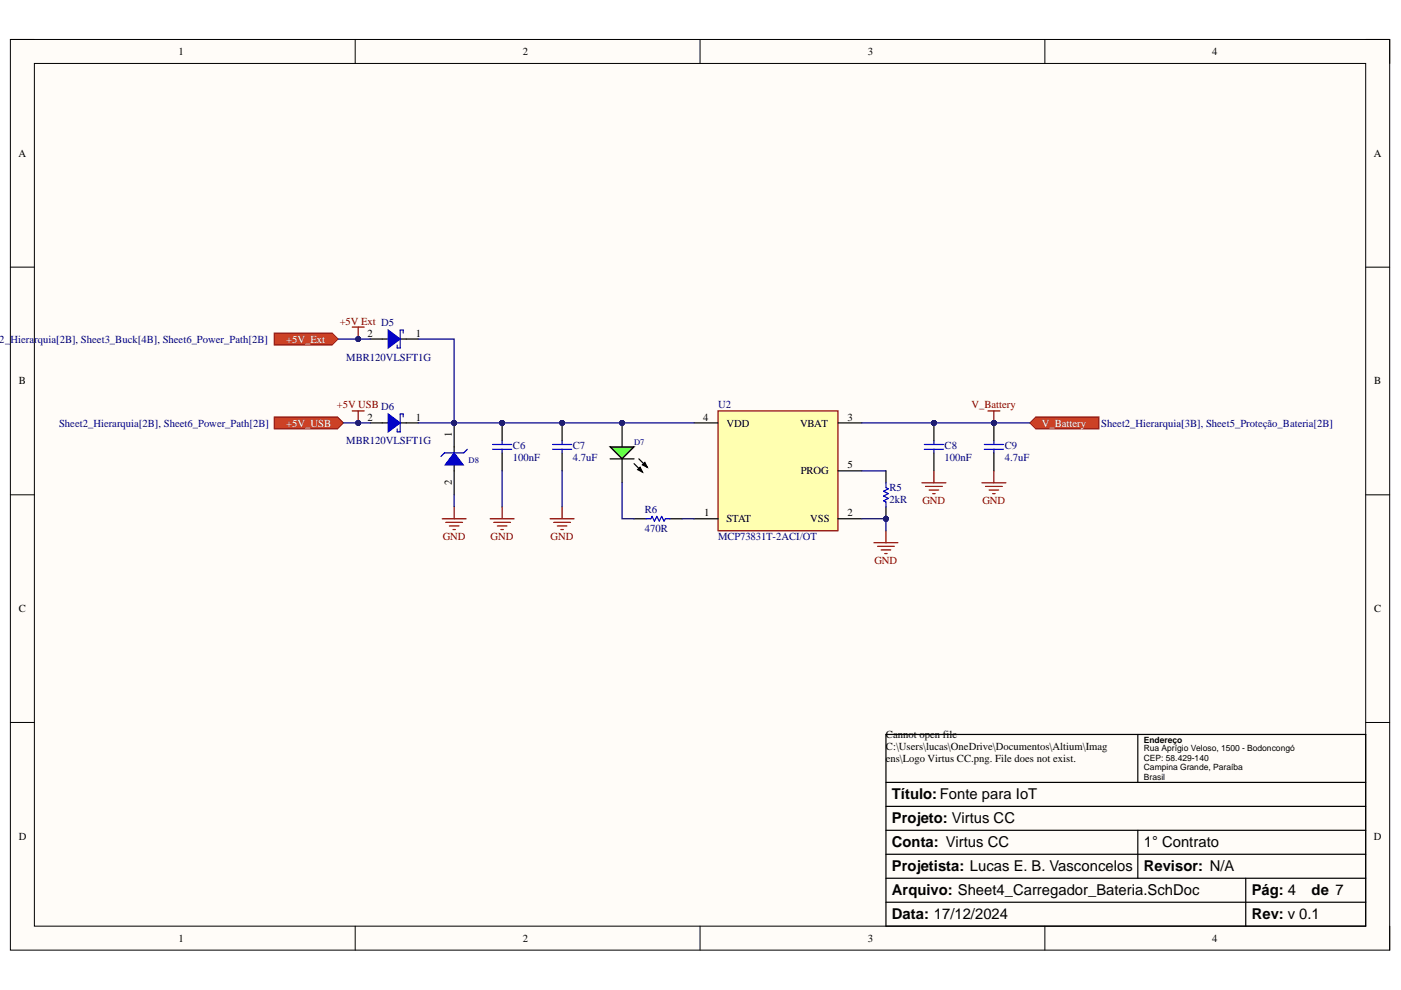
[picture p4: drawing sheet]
<svg xmlns="http://www.w3.org/2000/svg" width="297mm" height="210mm" viewBox="0 0 297 210" stroke-linecap="round" stroke-linejoin="round" font-family="sans-serif">
<defs><g id="words">
<g font-size="3.2">
<text x="189.1" y="169.5">Título: Fonte para IoT</text>
<text x="189.1" y="174.6">Projeto: Virtus CC</text>
<text x="189.1" y="179.7">Conta: Virtus CC</text>
<text x="242.5" y="179.7">1° Contrato</text>
<text x="189.1" y="184.8">Projetista: Lucas E. B. Vasconcelos</text>
<text x="242.5" y="184.8">Revisor: N/A</text>
<text x="189.1" y="189.8">Arquivo: Sheet4_Carregador_Bateria.SchDoc</text>
<text x="265.4" y="189.8">Pág: 4</text>
<text x="278.1" y="189.8">de 7</text>
<text x="189.1" y="194.9">Data: 17/12/2024</text>
<text x="265.4" y="194.9">Rev: v 0.1</text>
</g>
<g font-size="2.3">
<text x="37.9" y="11.7">1</text>
<text x="110.8" y="11.7">2</text>
<text x="184" y="11.7">3</text>
<text x="257" y="11.7">4</text>
<text x="3.9" y="33.2">A</text>
<text x="291.3" y="33.2">A</text>
<text x="77.9" y="71.4">2</text>
<text x="88.1" y="71.4">1</text>
<text x="4" y="81.5">B</text>
<text x="291.4" y="81.5">B</text>
<text x="77.9" y="89.2">2</text>
<text x="88.1" y="89.2">1</text>
<text x="149.1" y="89.2">4</text>
<text x="179.7" y="89.2">3</text>
<text x="95.8" y="92.7" transform="rotate(-90 95.8 92.7)">1</text>
<text x="154" y="90.4">VDD</text>
<text x="169.7" y="90.4">VBAT</text>
<text x="169.8" y="100.6">PROG</text>
<text x="179.7" y="99.3">5</text>
<text x="95.8" y="102.9" transform="rotate(-90 95.8 102.9)">2</text>
<text x="149.3" y="109.5">1</text>
<text x="154" y="110.7">STAT</text>
<text x="171.8" y="110.7">VSS</text>
<text x="179.7" y="109.5">2</text>
<text x="4" y="129.8">C</text>
<text x="291.4" y="129.8">C</text>
<text x="187.8" y="156.5">Cannot open file</text>
<text x="187.8" y="159">C:\Users\lucas\OneDrive\Documentos\Altium\Imag</text>
<text x="187.8" y="161.5">ens\Logo Virtus CC.png. File does not exist.</text>
<text x="4" y="178.1">D</text>
<text x="291.3" y="178.1">D</text>
<text x="37.9" y="199.7">1</text>
<text x="110.8" y="199.7">2</text>
<text x="184" y="199.7">3</text>
<text x="257" y="199.7">4</text>
</g>
<g font-size="2.3" fill="#800000">
<text x="72" y="68.8">+5V Ext D5</text>
<text x="71.4" y="86.6">+5V USB D6</text>
<text x="205.9" y="86.6">V_Battery</text>
<text x="195.6" y="106.9">GND</text>
<text x="208.3" y="106.9">GND</text>
<text x="93.9" y="114.5">GND</text>
<text x="104" y="114.5">GND</text>
<text x="116.7" y="114.5">GND</text>
<text x="185.4" y="119.6">GND</text>
</g>
<g font-size="2.3" fill="#000080">
<text x="-.6" y="72.6">t2_Hierarquia[2B], Sheet3_Buck[4B], Sheet6_Power_Path[2B]</text>
<text x="73.4" y="76.4">MBR120VLSFT1G</text>
<text x="152.3" y="86.6">U2</text>
<text x="12.5" y="90.4">Sheet2_Hierarquia[2B], Sheet6_Power_Path[2B]</text>
<text x="73.4" y="94.2">MBR120VLSFT1G</text>
<text x="108.8" y="95.3">C6</text>
<text x="121.4" y="95.3">C7</text>
<text x="200.3" y="95.3">C8</text>
<text x="213" y="95.3">C9</text>
<text x="233.5" y="90.4">Sheet2_Hierarquia[3B], Sheet5_Proteção_Bateria[2B]</text>
<text x="108.8" y="97.8">100nF</text>
<text x="121.4" y="97.8">4.7uF</text>
<text x="200.3" y="97.8">100nF</text>
<text x="213" y="97.8">4.7uF</text>
<text x="188.6" y="106.7">2kR</text>
<text x="188.6" y="104.1">R5</text>
<text x="136.7" y="112.8">470R</text>
<text x="136.7" y="108.7">R6</text>
<text x="152.3" y="114.5">MCP73831T-2ACI/OT</text>
</g>
<g font-size="2.3" fill="#fff">
<text x="60.7" y="72.6">+5V_Ext</text>
<text x="60.7" y="90.4">+5V_USB</text>
<text x="220.9" y="90.4">V_Battery</text>
</g>
<g font-size="1.8" fill="#000080">
<text x="134.4" y="94.3">D7</text>
<text x="99.4" y="98.1">D8</text>
</g>
<g font-size="1.8">
<text x="242.5" y="157.6">Endereço</text>
<text x="242.5" y="159.3">Rua Aprígio Veloso, 1500 - Bodoncongó</text>
<text x="242.5" y="161.3">CEP: 58.429-140</text>
<text x="242.5" y="163.3">Campina Grande, Paraíba</text>
<text x="242.5" y="165.3">Brasil</text>
</g>
</g></defs>
<path d="M2.2 8.4h292.4v193.1h-292.4z" fill-rule="evenodd" fill="#fffcf8"/>
<path d="M2.2 8.4h292.4v193.1h-292.4z" fill="none" stroke="#000" stroke-width=".21"/>
<path d="M7.3 13.5h282.3v182.9h-282.3z" fill-rule="evenodd" fill="#fffcf8"/>
<g fill="none" stroke="#000" stroke-width=".21">
<path d="M2.2 8.4h5.1M7.3 13.5h282.3v182.9h-282.3zM75.3 8.4v5.1M148.4 8.4v5.1M221.5 8.4v5.1M289.6 8.4h5v5.1M2.2 56.6h5.1M289.6 56.6h5M2.2 104.9h5.1M289.6 104.9h5M2.2 153.2h5.1M289.6 153.2h5"/>
<path d="M75.3 196.4v5.1M148.4 196.4v5.1M221.5 196.4v5.1M294.6 196.4v5.1"/>
</g>
<path d="M187.8 155.7h101.8v40.7h-101.8zM241.2 155.7v10.2M187.8 176h101.8M187.8 171h101.8M187.8 165.9h101.8M241.2 176v10.2M187.8 191.3h101.8M187.8 186.2h101.8M187.8 181.1h101.8M264.1 186.2v10.2" fill="none" stroke="#000" stroke-width=".26"/>
<path d="M74.7 69.3h2.5M75.9 69.3v2.6" fill="none" stroke="#800000" stroke-width=".26"/>
<circle cx="75.9" cy="71.9" r=".51" fill="#000080"/>
<circle cx="75.9" cy="71.9" r=".51" fill="none" stroke="#000080" stroke-width=".21"/>
<path d="M58.1 70.6h12.3l1.3 1.3-1.3 1.3h-12.3z" fill-rule="evenodd" fill="#cc4125"/>
<path d="M58.1 70.6h12.3l1.3 1.3-1.3 1.3h-12.3z" fill="none" stroke="#800000" stroke-width=".21"/>
<path d="M74.7 87.1h2.5M75.9 87.1v2.6" fill="none" stroke="#800000" stroke-width=".26"/>
<circle cx="75.9" cy="89.7" r=".51" fill="#000080"/>
<circle cx="75.9" cy="89.7" r=".51" fill="none" stroke="#000080" stroke-width=".21"/>
<path d="M58.1 88.4h13.5l1.2 1.3-1.2 1.2h-13.5z" fill-rule="evenodd" fill="#cc4125"/>
<path d="M58.1 88.4h13.5l1.2 1.3-1.2 1.2h-13.5z" fill="none" stroke="#800000" stroke-width=".21"/>
<path d="M81 71.9h5.1" fill="none" stroke="#000" stroke-width=".26"/>
<path d="M82.3 70l2.5 1.9-2.5 1.9z" fill="#00f"/>
<path d="M82.3 70l2.5 1.9-2.5 1.9zM85.5 70.6v-.6h-.7v3.8h-.6v-.6" fill="none" stroke="#00f" stroke-width=".26"/>
<path d="M78.5 71.9h2.5M86.1 71.9h2.6M81 89.7h5.1" fill="none" stroke="#000" stroke-width=".26"/>
<path d="M82.3 87.8l2.5 1.9-2.5 1.9z" fill="#00f"/>
<path d="M82.3 87.8l2.5 1.9-2.5 1.9zM85.5 88.4v-.6h-.7v3.8h-.6v-.7" fill="none" stroke="#00f" stroke-width=".26"/>
<path d="M78.5 89.7h2.5M86.1 89.7h2.6" fill="none" stroke="#000" stroke-width=".26"/>
<circle cx="96.3" cy="89.7" r=".51" fill="#000080"/>
<circle cx="96.3" cy="89.7" r=".51" fill="none" stroke="#000080" stroke-width=".21"/>
<path d="M96.3 89.7v10.1" fill="none" stroke="#000" stroke-width=".26"/>
<circle cx="96.3" cy="89.7" r=".51" fill="#000080"/>
<circle cx="96.3" cy="89.7" r=".51" fill="none" stroke="#000080" stroke-width=".21"/>
<path d="M96.3 99.8v5.1" fill="none" stroke="#000" stroke-width=".26"/>
<path d="M96.3 96l1.9 2.6h-3.8z" fill="#00f"/>
<path d="M96.3 96l1.9 2.6h-3.8zM99.1 95.3l-.8 .7h-4l-.8 .8" fill="none" stroke="#00f" stroke-width=".26"/>
<circle cx="106.5" cy="89.7" r=".51" fill="#000080"/>
<circle cx="106.5" cy="89.7" r=".51" fill="none" stroke="#000080" stroke-width=".21"/>
<path d="M104.4 94.2h4.1M104.4 95.3h4.1M106.5 93.5v.7M106.5 95.3v.7" fill="none" stroke="#00f" stroke-width=".26"/>
<path d="M106.5 89.7v3.8" fill="none" stroke="#000" stroke-width=".26"/>
<circle cx="106.5" cy="89.7" r=".51" fill="#000080"/>
<circle cx="106.5" cy="89.7" r=".51" fill="none" stroke="#000080" stroke-width=".21"/>
<path d="M106.5 96v3.8" fill="none" stroke="#000" stroke-width=".26"/>
<circle cx="119.2" cy="89.7" r=".51" fill="#000080"/>
<circle cx="119.2" cy="89.7" r=".51" fill="none" stroke="#000080" stroke-width=".21"/>
<path d="M117.1 94.2h4.1M117.1 95.3h4.1M119.2 93.5v.7M119.2 95.3v.7" fill="none" stroke="#00f" stroke-width=".26"/>
<path d="M119.2 89.7v3.8" fill="none" stroke="#000" stroke-width=".26"/>
<circle cx="119.2" cy="89.7" r=".51" fill="#000080"/>
<circle cx="119.2" cy="89.7" r=".51" fill="none" stroke="#000080" stroke-width=".21"/>
<path d="M119.2 96v3.8" fill="none" stroke="#000" stroke-width=".26"/>
<circle cx="131.9" cy="89.7" r=".51" fill="#000080"/>
<circle cx="131.9" cy="89.7" r=".51" fill="none" stroke="#000080" stroke-width=".21"/>
<path d="M131.9 89.7v5" fill="none" stroke="#000" stroke-width=".26"/>
<circle cx="131.9" cy="89.7" r=".51" fill="#000080"/>
<circle cx="131.9" cy="89.7" r=".51" fill="none" stroke="#000080" stroke-width=".21"/>
<path d="M131.9 97.3v5.1" fill="none" stroke="#000" stroke-width=".26"/>
<path d="M129.3 94.7h5.1l-2.5 2.6z" fill="#0f0"/>
<path d="M129.3 94.7h5.1l-2.5 2.6zM129.3 97.3h5.1M134.4 98.3l1.8 1.8M135.2 99.6l.5-.5 .5 1zM135.5 97.3l1.7 1.8M136.2 98.6l.5-.5 .5 1zM134.4 110h2.6M142.1 110h2.5" fill="none" stroke="#000" stroke-width=".26"/>
<path d="M136.2 98.6l.5-.5 .5 1zM135.2 99.6l.5-.5 .5 1z" fill="#000"/>
<path d="M137 110h1l.2-.5 .6 1 .5-1 .5 1 .5-1 .5 1 .2-.5h1.1" fill="none" stroke="#00f" stroke-width=".26"/>
<path d="M152.2 87.1h25.5v25.4h-25.5z" fill-rule="evenodd" fill="#ffffb0"/>
<path d="M152.2 87.1h25.5v25.4h-25.5z" fill="none" stroke="#800000" stroke-width=".26"/>
<path d="M147.1 89.7h5.1M177.7 89.7h5M177.7 99.8h5M147.1 110h5.1M177.7 110h5" fill="none" stroke="#000" stroke-width=".26"/>
<circle cx="187.8" cy="110" r=".51" fill="#000080"/>
<circle cx="187.8" cy="110" r=".51" fill="none" stroke="#000080" stroke-width=".21"/>
<path d="M187.8 107.5v2.5" fill="none" stroke="#000" stroke-width=".26"/>
<circle cx="187.8" cy="110" r=".51" fill="#000080"/>
<circle cx="187.8" cy="110" r=".51" fill="none" stroke="#000080" stroke-width=".21"/>
<path d="M187.8 99.8v2.6" fill="none" stroke="#000" stroke-width=".26"/>
<path d="M187.8 102.4v1l.5 .2-1 .6 1 .5-1 .5 1 .5-1 .5 .5 .2v1.1" fill="none" stroke="#00f" stroke-width=".26"/>
<circle cx="198" cy="89.7" r=".51" fill="#000080"/>
<circle cx="198" cy="89.7" r=".51" fill="none" stroke="#000080" stroke-width=".21"/>
<path d="M196 94.2h4M196 95.3h4M198 93.5v.7M198 95.3v.7" fill="none" stroke="#00f" stroke-width=".26"/>
<path d="M198 89.7v3.8" fill="none" stroke="#000" stroke-width=".26"/>
<circle cx="198" cy="89.7" r=".51" fill="#000080"/>
<circle cx="198" cy="89.7" r=".51" fill="none" stroke="#000080" stroke-width=".21"/>
<path d="M198 96v3.8" fill="none" stroke="#000" stroke-width=".26"/>
<circle cx="210.7" cy="89.7" r=".51" fill="#000080"/>
<circle cx="210.7" cy="89.7" r=".51" fill="none" stroke="#000080" stroke-width=".21"/>
<path d="M208.7 94.2h4.1M208.7 95.3h4.1M210.7 93.5v.7M210.7 95.3v.7" fill="none" stroke="#00f" stroke-width=".26"/>
<path d="M210.7 89.7v3.8" fill="none" stroke="#000" stroke-width=".26"/>
<circle cx="210.7" cy="89.7" r=".51" fill="#000080"/>
<circle cx="210.7" cy="89.7" r=".51" fill="none" stroke="#000080" stroke-width=".21"/>
<path d="M210.7 96v3.8" fill="none" stroke="#000" stroke-width=".26"/>
<g fill="none" stroke="#800000" stroke-width=".26">
<path d="M198 99.8v2.6M209.5 87.1h2.5M210.7 87.1v2.6M210.7 99.8v2.6M93.7 110h5.1M94.5 110.8h3.6M95.3 111.5h2M96 112.3h.5M96.3 107.5v2.5M103.9 110h5.1M104.7 110.8h3.5M105.4 111.5h2.1"/>
<path d="M106.2 112.3h.5M106.5 107.5v2.5M116.6 110h5.1M117.4 110.8h3.6M118.2 111.5h2M118.9 112.3h.5M119.2 107.5v2.5M185.3 115.1h5.1M186.1 115.8h3.5M186.8 116.6h2.1M187.6 117.4h.5M187.8 112.5v2.6"/>
<path d="M195.5 102.4h5.1M196.2 103.1h3.6M197 103.9h2M197.8 104.7h.5M208.2 102.4h5.1M208.9 103.1h3.6M209.7 103.9h2M210.5 104.7h.5"/>
</g>
<circle cx="210.7" cy="89.7" r=".51" fill="#000080"/>
<circle cx="210.7" cy="89.7" r=".51" fill="none" stroke="#000080" stroke-width=".21"/>
<path d="M218.4 89.7l1.2-1.3h13.4v2.5h-13.4z" fill-rule="evenodd" fill="#cc4125"/>
<path d="M218.4 89.7l1.2-1.3h13.4v2.5h-13.4z" fill="none" stroke="#800000" stroke-width=".21"/>
<path d="M71.7 71.9h4.2" fill="none" stroke="#000080" stroke-width=".26"/>
<circle cx="75.9" cy="71.9" r=".51" fill="#000080"/>
<circle cx="75.9" cy="71.9" r=".51" fill="none" stroke="#000080" stroke-width=".21"/>
<path d="M72.8 89.7h3.1" fill="none" stroke="#000080" stroke-width=".26"/>
<circle cx="75.9" cy="89.7" r=".51" fill="#000080"/>
<circle cx="75.9" cy="89.7" r=".51" fill="none" stroke="#000080" stroke-width=".21"/>
<path d="M75.9 71.9h2.6" fill="none" stroke="#000080" stroke-width=".26"/>
<circle cx="75.9" cy="71.9" r=".51" fill="#000080"/>
<circle cx="75.9" cy="71.9" r=".51" fill="none" stroke="#000080" stroke-width=".21"/>
<path d="M75.9 89.7h2.6" fill="none" stroke="#000080" stroke-width=".26"/>
<circle cx="75.9" cy="89.7" r=".51" fill="#000080"/>
<circle cx="75.9" cy="89.7" r=".51" fill="none" stroke="#000080" stroke-width=".21"/>
<path d="M88.7 89.7h7.6" fill="none" stroke="#000080" stroke-width=".26"/>
<circle cx="96.3" cy="89.7" r=".51" fill="#000080"/>
<circle cx="96.3" cy="89.7" r=".51" fill="none" stroke="#000080" stroke-width=".21"/>
<path d="M96.3 89.7h10.2M96.3 104.9v2.6" fill="none" stroke="#000080" stroke-width=".26"/>
<circle cx="96.3" cy="89.7" r=".51" fill="#000080"/>
<circle cx="96.3" cy="89.7" r=".51" fill="none" stroke="#000080" stroke-width=".21"/>
<circle cx="106.5" cy="89.7" r=".51" fill="#000080"/>
<circle cx="106.5" cy="89.7" r=".51" fill="none" stroke="#000080" stroke-width=".21"/>
<path d="M106.5 89.7h40.6" fill="none" stroke="#000080" stroke-width=".26"/>
<circle cx="106.5" cy="89.7" r=".51" fill="#000080"/>
<circle cx="106.5" cy="89.7" r=".51" fill="none" stroke="#000080" stroke-width=".21"/>
<circle cx="119.2" cy="89.7" r=".51" fill="#000080"/>
<circle cx="119.2" cy="89.7" r=".51" fill="none" stroke="#000080" stroke-width=".21"/>
<circle cx="131.9" cy="89.7" r=".51" fill="#000080"/>
<circle cx="131.9" cy="89.7" r=".51" fill="none" stroke="#000080" stroke-width=".21"/>
<path d="M106.5 99.8v7.7M119.2 99.8v7.7M182.7 99.8h5.1M131.9 102.4v7.6h2.5M144.6 110h2.5M182.7 110h5.1" fill="none" stroke="#000080" stroke-width=".26"/>
<circle cx="187.8" cy="110" r=".51" fill="#000080"/>
<circle cx="187.8" cy="110" r=".51" fill="none" stroke="#000080" stroke-width=".21"/>
<path d="M187.8 110v2.5" fill="none" stroke="#000080" stroke-width=".26"/>
<circle cx="187.8" cy="110" r=".51" fill="#000080"/>
<circle cx="187.8" cy="110" r=".51" fill="none" stroke="#000080" stroke-width=".21"/>
<path d="M182.7 89.7h15.3" fill="none" stroke="#000080" stroke-width=".26"/>
<circle cx="198" cy="89.7" r=".51" fill="#000080"/>
<circle cx="198" cy="89.7" r=".51" fill="none" stroke="#000080" stroke-width=".21"/>
<path d="M198 89.7h12.7" fill="none" stroke="#000080" stroke-width=".26"/>
<circle cx="198" cy="89.7" r=".51" fill="#000080"/>
<circle cx="198" cy="89.7" r=".51" fill="none" stroke="#000080" stroke-width=".21"/>
<circle cx="210.7" cy="89.7" r=".51" fill="#000080"/>
<circle cx="210.7" cy="89.7" r=".51" fill="none" stroke="#000080" stroke-width=".21"/>
<path d="M88.7 71.9h7.6v17.8" fill="none" stroke="#000080" stroke-width=".26"/>
<circle cx="96.3" cy="89.7" r=".51" fill="#000080"/>
<circle cx="96.3" cy="89.7" r=".51" fill="none" stroke="#000080" stroke-width=".21"/>
<path d="M210.7 89.7h7.7" fill="none" stroke="#000080" stroke-width=".26"/>
<circle cx="210.7" cy="89.7" r=".51" fill="#000080"/>
<circle cx="210.7" cy="89.7" r=".51" fill="none" stroke="#000080" stroke-width=".21"/>
<use href="#words"/>
</svg>
